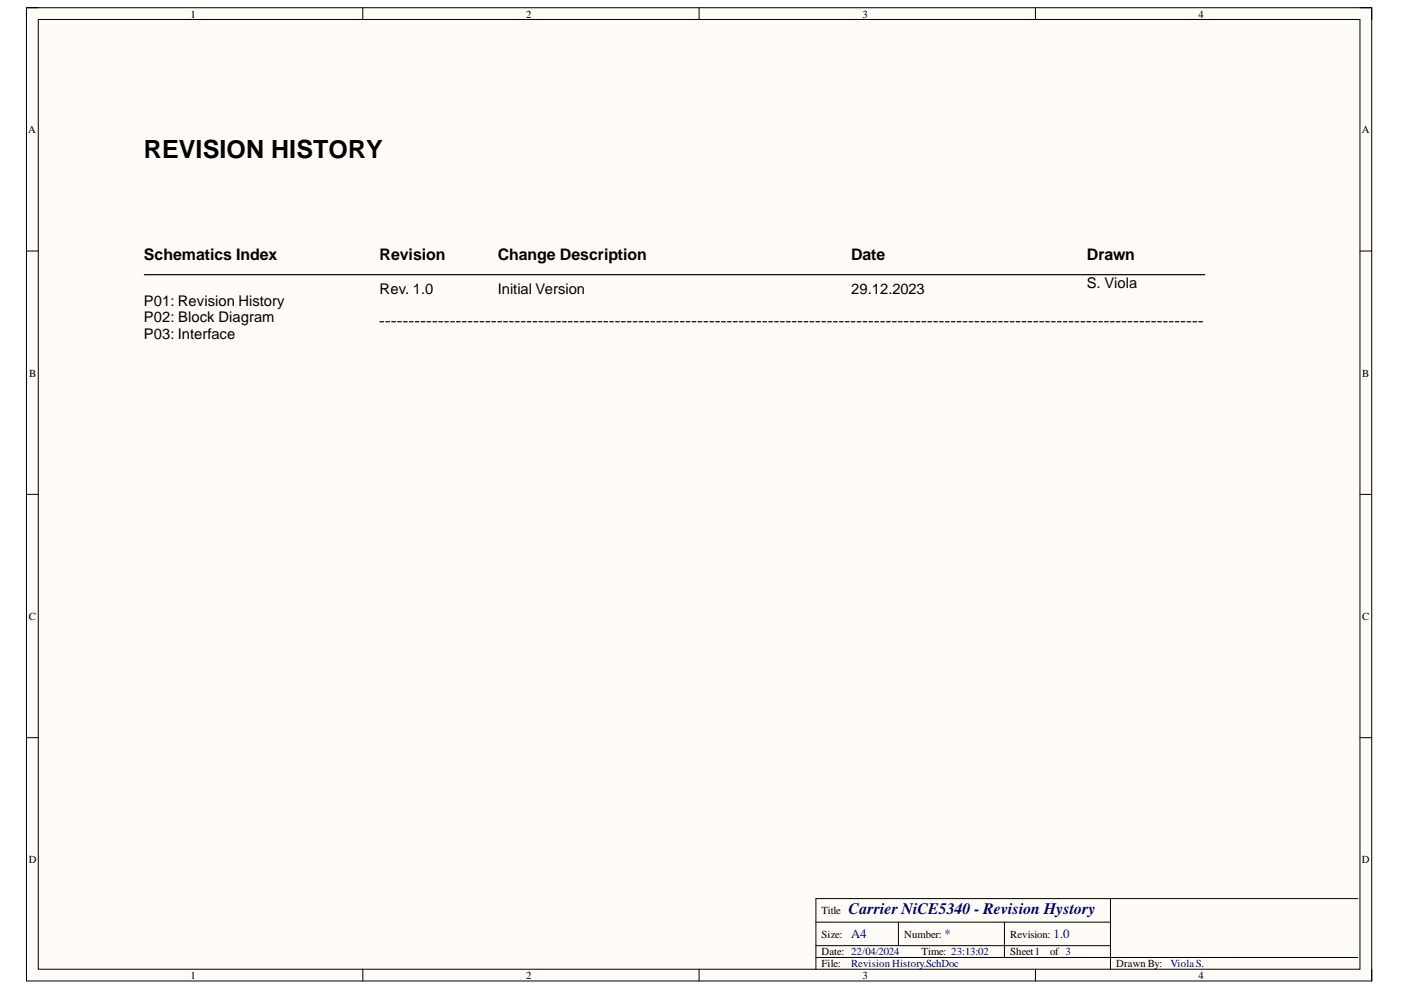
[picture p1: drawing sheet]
<svg xmlns="http://www.w3.org/2000/svg" width="297mm" height="210mm" viewBox="0 0 297 210" stroke-linecap="round" stroke-linejoin="round" font-family="sans-serif">
<defs><g id="words">
<text font-size="5.3" x="30.5" y="33.5">REVISION HISTORY</text>
<g font-size="3.4">
<text x="30.5" y="55.1">Schematics Index</text>
<text x="80.5" y="55.1">Revision</text>
<text x="105.5" y="55.1">Change Description</text>
<text x="180.4" y="55.1">Date</text>
<text x="230.4" y="55.1">Drawn</text>
</g>
<text font-size="3.4" fill="#000080" x="179.9" y="193.8">Carrier NiCE5340 - Revision Hystory</text>
<g font-size="3.1">
<text x="30.5" y="64.9">P01: Revision History</text>
<text x="80.5" y="62.3">Rev. 1.0</text>
<text x="105.5" y="62.3">Initial Version</text>
<text x="180.4" y="62.3">29.12.2023</text>
<text x="230.4" y="61.1">S. Viola</text>
<text x="30.5" y="68.3">P02: Block Diagram</text>
<text x="30.5" y="71.8">P03: Interface</text>
</g>
<g font-size="2.7" fill="#000080">
<text x="180.4" y="199">A4</text>
<text x="200.2" y="199">*</text>
<text x="223.4" y="199">1.0</text>
</g>
<g font-size="2.3">
<text x="40.4" y="3.7">1</text>
<text x="111.5" y="3.7">2</text>
<text x="182.9" y="3.7">3</text>
<text x="254.1" y="3.7">4</text>
<text x="6" y="28.2">A</text>
<text x="288.8" y="28.2">A</text>
<text x="6.2" y="79.8">B</text>
<text x="288.8" y="79.8">B</text>
<text x="6.1" y="131.4">C</text>
<text x="288.8" y="131.4">C</text>
<text x="6.1" y="183">D</text>
<text x="288.8" y="183">D</text>
<text x="174.2" y="193.8">Title</text>
<text x="174.2" y="198.8">Size:</text>
<text x="174.2" y="202.6">Date: 22/04/2024</text>
<text x="191.7" y="198.8">Number:</text>
<text x="195.4" y="202.6">Time: 23:13:02</text>
<text x="214.2" y="198.8">Revision:</text>
<text x="214.2" y="202.6">Sheet1</text>
<text x="222.6" y="202.6">of 3</text>
<text x="40.4" y="207.6">1</text>
<text x="111.5" y="207.6">2</text>
<text x="174.2" y="205">File:</text>
<text x="182.9" y="207.6">3</text>
<text x="236.7" y="205">DrawnBy:</text>
<text x="254.1" y="207.6">4</text>
</g>
<g font-size="2.3" fill="#000080">
<text x="180.4" y="205">RevisionHistory.SchDoc</text>
<text x="248.2" y="205">ViolaS.</text>
</g>
</g></defs>
<path d="M5.6 1.6h285.2v206.4h-285.2z" fill-rule="evenodd" fill="#fffcf8"/>
<path d="M5.6 1.6h285.2v206.4h-285.2z" fill="none" stroke="#000" stroke-width=".21"/>
<path d="M8.1 4.1h280.2v201.4h-280.2z" fill-rule="evenodd" fill="#fffcf8"/>
<g fill="none" stroke="#000" stroke-width=".21">
<path d="M5.6 1.6h2.5M8.1 4.1h280.2v201.4h-280.2zM76.9 1.6v2.5M148.2 1.6v2.5M219.5 1.6v2.5M288.3 1.6h2.5v2.5M5.6 53.2h2.5M288.3 53.2h2.5M5.6 104.8h2.5M288.3 104.8h2.5M5.6 156.4h2.5M288.3 156.4h2.5"/>
<path d="M173 195.5h62.4M190.5 195.5v5M213 195.5v7.5M235.4 190.5v15M287.9 190.5h-114.9v15M76.9 205.5v2.5M148.2 205.5v2.5M173 203h114.9M173 200.5h62.4M219.5 205.5v2.5M290.8 205.5v2.5"/>
</g>
<g fill="none" stroke="#000" stroke-width=".25">
<path d="M30.6 58.2h224.8M80.6 68.2h.7M81.8 68.2h.8M83.1 68.2h.7M84.3 68.2h.8M85.6 68.2h.7M86.8 68.2h.8M88.1 68.2h.7M89.3 68.2h.8M90.5 68.2h.8M91.8 68.2h.8M93 68.2h.8"/>
<path d="M94.3 68.2h.8M95.5 68.2h.8M96.8 68.2h.8M98 68.2h.8M99.3 68.2h.8M100.5 68.2h.8M101.8 68.2h.8M103 68.2h.8M104.3 68.2h.8M105.5 68.2h.8M106.8 68.2h.8M108 68.2h.8"/>
<path d="M109.3 68.2h.8M110.5 68.2h.8M111.8 68.2h.8M113 68.2h.8M114.3 68.2h.8M115.5 68.2h.8M116.8 68.2h.8M118 68.2h.8M119.3 68.2h.8M120.5 68.2h.8M121.8 68.2h.8M123 68.2h.8"/>
<path d="M124.3 68.2h.8M125.5 68.2h.8M126.8 68.2h.8M128 68.2h.8M129.3 68.2h.7M130.5 68.2h.8M131.8 68.2h.7M133 68.2h.8M134.3 68.2h.7M135.5 68.2h.8M136.8 68.2h.7M138 68.2h.8"/>
<path d="M139.3 68.2h.7M140.5 68.2h.8M141.8 68.2h.7M143 68.2h.8M144.3 68.2h.7M145.5 68.2h.8M146.8 68.2h.7M148 68.2h.8M149.3 68.2h.7M150.5 68.2h.8M151.8 68.2h.7M153 68.2h.8"/>
<path d="M154.3 68.2h.7M155.5 68.2h.8M156.8 68.2h.7M158 68.2h.8M159.2 68.2h.8M160.5 68.2h.8M161.7 68.2h.8M163 68.2h.8M164.2 68.2h.8M165.5 68.2h.8M166.7 68.2h.8M168 68.2h.8"/>
<path d="M169.2 68.2h.8M170.5 68.2h.8M171.7 68.2h.8M173 68.2h.8M174.2 68.2h.8M175.5 68.2h.8M176.7 68.2h.8M178 68.2h.8M179.2 68.2h.8M180.5 68.2h.8M181.7 68.2h.8M183 68.2h.8"/>
<path d="M184.2 68.2h.8M185.5 68.2h.8M186.7 68.2h.8M188 68.2h.8M189.2 68.2h.8M190.5 68.2h.8M191.7 68.2h.8M193 68.2h.8M194.2 68.2h.8M195.5 68.2h.7M196.7 68.2h.8M198 68.2h.8"/>
<path d="M199.2 68.2h.8M200.5 68.2h.7M201.7 68.2h.8M203 68.2h.7M204.2 68.2h.8M205.5 68.2h.7M206.7 68.2h.8M208 68.2h.7M209.2 68.2h.8M210.5 68.2h.7M211.7 68.2h.8M213 68.2h.7"/>
<path d="M214.2 68.2h.8M215.5 68.2h.7M216.7 68.2h.8M218 68.2h.7M219.2 68.2h.8M220.5 68.2h.7M221.7 68.2h.8M223 68.2h.7M224.2 68.2h.8M225.5 68.2h.7M226.7 68.2h.8M227.9 68.2h.8"/>
<path d="M229.2 68.2h.8M230.5 68.2h.7M231.7 68.2h.8M232.9 68.2h.8M234.2 68.2h.8M235.4 68.2h.8M236.7 68.2h.8M237.9 68.2h.8M239.2 68.2h.8M240.4 68.2h.8M241.7 68.2h.8M242.9 68.2h.8"/>
<path d="M244.2 68.2h.8M245.4 68.2h.8M246.7 68.2h.8M247.9 68.2h.8M249.2 68.2h.8M250.4 68.2h.8M251.7 68.2h.8M252.9 68.2h.8M254.2 68.2h.8"/>
</g>
<use href="#words"/>
</svg>
